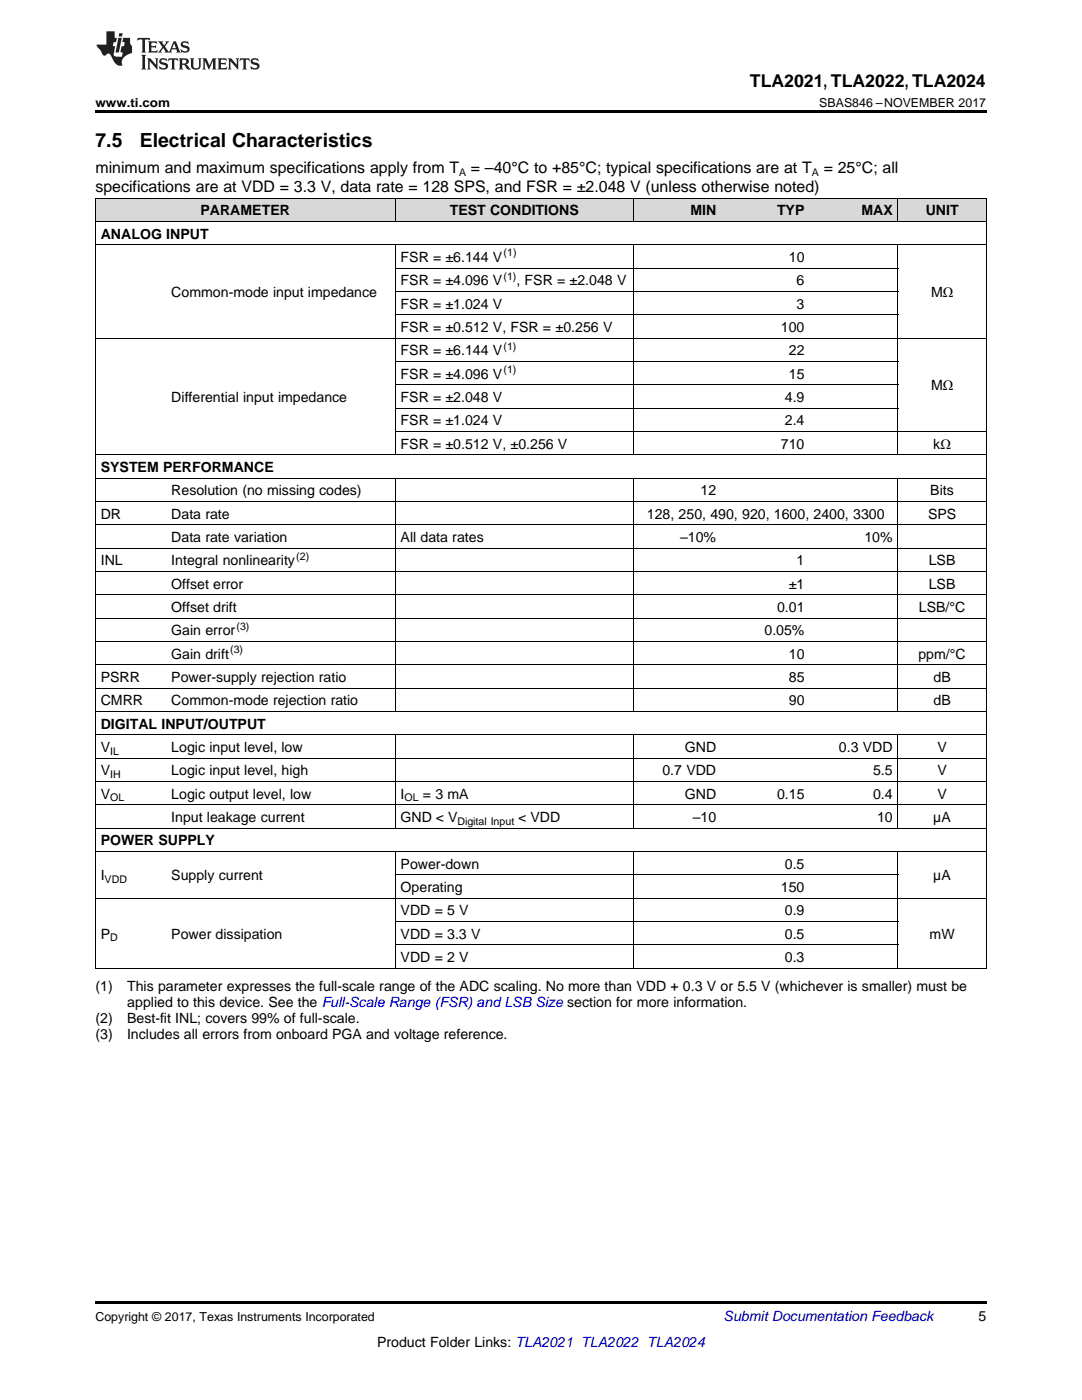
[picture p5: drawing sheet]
<svg xmlns="http://www.w3.org/2000/svg" width="216mm" height="279mm" viewBox="0 0 216 279" stroke-linecap="round" stroke-linejoin="round" font-family="sans-serif">
<defs><g id="words">
<g font-size="3.9">
<text x="19" y="29.3">7.5</text>
<text x="27.9" y="29.3">Electrical Characteristics</text>
</g>
<text font-size="3.5" x="149.6" y="17.3">TLA2021, TLA2022, TLA2024</text>
<g font-size="3.2">
<text x="19" y="34.4">minimum and maximum specifications apply from T</text>
<text x="94" y="34.4">= –40°C to +85°C; typical specifications are at T</text>
<text x="164.4" y="34.4">= 25°C; all</text>
<text x="19" y="38.3">specifications are at VDD = 3.3 V, data rate = 128 SPS, and FSR = ±2.048 V (unless otherwise noted)</text>
</g>
<g font-size="2.8">
<text x="20.1" y="47.6">ANALOG INPUT</text>
<text x="40" y="43">PARAMETER</text>
<text x="89.7" y="43">TEST CONDITIONS</text>
<text x="137.8" y="43">MIN</text>
<text x="155" y="43">TYP</text>
<text x="171.9" y="43">MAX</text>
<text x="184.7" y="43">UNIT</text>
<text x="79.9" y="52.3">FSR = ±6.144 V</text>
<text x="157.4" y="52.3">10</text>
<text x="34.2" y="59.3">Common-mode input impedance</text>
<text x="79.9" y="56.9">FSR = ±4.096 V</text>
<text x="103.1" y="56.9">, FSR = ±2.048 V</text>
<text x="159" y="56.9">6</text>
<text x="185.8" y="59.3">MΩ</text>
<text x="79.9" y="61.6">FSR = ±1.024 V</text>
<text x="159" y="61.6">3</text>
<text x="79.9" y="66.3">FSR = ±0.512 V, FSR = ±0.256 V</text>
<text x="79.9" y="70.9">FSR = ±6.144 V</text>
<text x="155.8" y="66.3">100</text>
<text x="157.4" y="70.9">22</text>
<text x="79.9" y="75.6">FSR = ±4.096 V</text>
<text x="157.4" y="75.6">15</text>
<text x="185.8" y="77.9">MΩ</text>
<text x="34.2" y="80.2">Differential input impedance</text>
<text x="79.9" y="80.2">FSR = ±2.048 V</text>
<text x="156.6" y="80.2">4.9</text>
<text x="79.9" y="84.9">FSR = ±1.024 V</text>
<text x="79.9" y="89.5">FSR = ±0.512 V, ±0.256 V</text>
<text x="155.8" y="89.5">710</text>
<text x="156.6" y="84.9">2.4</text>
<text x="186.2" y="89.5">kΩ</text>
<text x="20.1" y="94.2">SYSTEM PERFORMANCE</text>
<text x="34.2" y="98.8">Resolution (no missing codes)</text>
<text x="139.8" y="98.8">12</text>
<text x="185.6" y="98.8">Bits</text>
<text x="20.1" y="103.5">DR</text>
<text x="34.2" y="103.5">Data rate</text>
<text x="129.1" y="103.5">128, 250, 490, 920, 1600, 2400, 3300</text>
<text x="185.2" y="103.5">SPS</text>
<text x="20.1" y="112.8">INL</text>
<text x="34.2" y="108.2">Data rate variation</text>
<text x="34.2" y="112.8">Integral nonlinearity</text>
<text x="79.9" y="108.2">All data rates</text>
<text x="135.7" y="108.2">–10%</text>
<text x="159" y="112.8">1</text>
<text x="172.5" y="108.2">10%</text>
<text x="185.3" y="112.8">LSB</text>
<text x="34.2" y="117.5">Offset error</text>
<text x="157.4" y="117.5">±1</text>
<text x="185.3" y="117.5">LSB</text>
<text x="34.2" y="122.1">Offset drift</text>
<text x="155" y="122.1">0.01</text>
<text x="183.3" y="122.1">LSB/°C</text>
<text x="34.2" y="126.8">Gain error</text>
<text x="34.2" y="131.4">Gain drift</text>
<text x="152.5" y="126.8">0.05%</text>
<text x="157.4" y="131.4">10</text>
<text x="183.3" y="131.4">ppm/°C</text>
<text x="20.1" y="136.1">PSRR</text>
<text x="34.2" y="136.1">Power-supply rejection ratio</text>
<text x="157.4" y="136.1">85</text>
<text x="186.3" y="136.1">dB</text>
<text x="20.1" y="140.8">CMRR</text>
<text x="34.2" y="140.8">Common-mode rejection ratio</text>
<text x="157.4" y="140.8">90</text>
<text x="186.3" y="140.8">dB</text>
<text x="20.1" y="145.4">DIGITAL INPUT/OUTPUT</text>
<text x="20.1" y="150.1">V</text>
<text x="20.1" y="154.7">V</text>
<text x="34.2" y="150.1">Logic input level, low</text>
<text x="34.2" y="154.7">Logic input level, high</text>
<text x="132.2" y="154.7">0.7 VDD</text>
<text x="136.7" y="150.1">GND</text>
<text x="167.4" y="150.1">0.3 VDD</text>
<text x="174.2" y="154.7">5.5</text>
<text x="187" y="150.1">V</text>
<text x="187" y="154.7">V</text>
<text x="20.1" y="159.4">V</text>
<text x="34.2" y="159.4">Logic output level, low</text>
<text x="79.9" y="159.4">I</text>
<text x="84.4" y="159.4">= 3 mA</text>
<text x="136.7" y="159.4">GND</text>
<text x="155" y="159.4">0.15</text>
<text x="174.2" y="159.4">0.4</text>
<text x="187" y="159.4">V</text>
<text x="34.2" y="164">Input leakage current</text>
<text x="79.9" y="164">GND &lt; V</text>
<text x="103.4" y="164">&lt; VDD</text>
<text x="138.2" y="164">–10</text>
<text x="175" y="164">10</text>
<text x="186.2" y="164">µA</text>
<text x="20.1" y="168.7">POWER SUPPLY</text>
<text x="79.9" y="173.4">Power-down</text>
<text x="156.6" y="173.4">0.5</text>
<text x="20.1" y="175.7">I</text>
<text x="34.2" y="175.7">Supply current</text>
<text x="79.9" y="178">Operating</text>
<text x="155.8" y="178">150</text>
<text x="186.2" y="175.7">µA</text>
<text x="79.9" y="182.7">VDD = 5 V</text>
<text x="156.6" y="182.7">0.9</text>
<text x="20.1" y="187.3">P</text>
<text x="34.2" y="187.3">Power dissipation</text>
<text x="79.9" y="187.3">VDD = 3.3 V</text>
<text x="79.9" y="192">VDD = 2 V</text>
<text x="156.6" y="187.3">0.5</text>
<text x="156.6" y="192">0.3</text>
<text x="185.5" y="187.3">mW</text>
<text x="19" y="197.8">(1)</text>
<text x="25.4" y="197.8">This parameter expresses the full-scale range of the ADC scaling. No more than VDD + 0.3 V or 5.5 V (whichever is smaller) must be</text>
<text x="25.4" y="201">applied to this device. See the Full-Scale Range (FSR) and LSB Size section for more information.</text>
<text x="19" y="204.2">(2)</text>
<text x="19" y="207.4">(3)</text>
<text x="25.4" y="204.2">Best-fit INL; covers 99% of full-scale.</text>
<text x="25.4" y="207.4">Includes all errors from onboard PGA and voltage reference.</text>
<text x="195.3" y="263.6">5</text>
<text x="75.2" y="268.9">Product Folder Links: TLA2021 TLA2022 TLA2024</text>
</g>
<text font-size="2.8" fill="#0000c8" x="144.4" y="263.6">Submit Documentation Feedback</text>
<g font-size="2.5">
<text x="19" y="21.4">www.ti.com</text>
<text x="163.5" y="21.4">SBAS846 –NOVEMBER 2017</text>
<text x="19" y="263.6">Copyright © 2017, Texas Instruments Incorporated</text>
</g>
<g font-size="2.1">
<text x="91.6" y="35.1">A</text>
<text x="162" y="35.1">A</text>
<text x="100.5" y="51.2">(1)</text>
<text x="100.5" y="55.8">(1)</text>
<text x="100.5" y="69.8">(1)</text>
<text x="100.5" y="74.4">(1)</text>
<text x="59.1" y="111.7">(2)</text>
<text x="47.2" y="125.7">(3)</text>
<text x="45.9" y="130.3">(3)</text>
<text x="22" y="150.6">IL</text>
<text x="22" y="155.3">IH</text>
<text x="22" y="159.9">OL</text>
<text x="80.7" y="159.9">OL</text>
<text x="91.3" y="164.6">Digital Input</text>
<text x="20.9" y="176.2">VDD</text>
<text x="22" y="187.9">D</text>
</g>
</g></defs>
<g fill="#d8d8d8">
<path d="M19 39.6h14.1v4.6h-14.1z"/>
<path d="M33.1 39.6h45.8v4.6h-45.8z"/>
<path d="M78.9 39.6h47.5v4.6h-47.5z"/>
<path d="M126.4 39.6h17.6v4.6h-17.6z"/>
<path d="M144 39.6h17.6v4.6h-17.6z"/>
<path d="M161.6 39.6h17.6v4.6h-17.6z"/>
<path d="M179.2 39.6h17.6v4.6h-17.6z"/>
</g>
<path d="M19 22h177.8v.5h-177.8zM19 193.2l.2 .1zM78.8 193.2l.1 .1zM126.3 193.2l.1 .1zM143.9 193.2l.1 .1zM161.5 193.2l.1 .1zM179.1 193.2l.1 .1zM196.7 193.2l.1 .1zM19 259.7h177.8v.5h-177.8z" fill="#000"/>
<g fill="none" stroke="#000" stroke-width=".2">
<path d="M19 39.5h177.8M19.1 39.5v153.8M78.8 39.5v4.7M126.3 39.5v4.7M179.2 39.5v4.7M196.8 39.5v153.8M19 48.8h177.8M19 44.2h177.8M78.8 48.9v41.9M78.9 58.2h100.3M78.9 53.5h100.3M126.3 48.9v41.9"/>
<path d="M179.2 48.9v41.9M19 67.5h177.8M78.9 76.8h100.3M78.9 72.1h100.3M78.9 62.8h100.3M19 95.4h177.8M19 90.8h177.8M78.8 95.4v46.6M78.9 86.1h117.9M78.9 81.4h100.3M126.3 95.4v46.6M179.2 95.4v46.6"/>
<path d="M19 118.7h177.8M19 114h177.8M19 109.4h177.8M19 104.7h177.8M19 100.1h177.8M19 137.3h177.8M19 132.7h177.8M19 128h177.8M19 123.3h177.8M19 155.9h177.8M19 151.3h177.8M19 146.6h177.8"/>
<path d="M19 142h177.8M78.8 146.6v18.7M126.3 146.6v18.7M179.2 146.6v18.7M19 179.2h177.8M19 169.9h177.8M19 165.3h177.8M19 160.6h177.8M78.8 169.9v23.4M78.9 174.6h100.3M126.3 169.9v23.4M179.2 169.9v23.4"/>
<path d="M19 193.2h177.8M78.9 188.5h100.3M78.9 183.9h100.3"/>
</g>
<g fill="#231f20">
<path d="M27.5 7.6l-.1 .5 .4-.2h.6v.1v2.1l-.2 .4h1l-.3-.4v-2.1l.1-.1h.5l.5 .2-.2-.5zM29.5 8.3l.2 .3v1.5l-.2 .4h1.8l.2-.6a1.04 1.04 0 0 1-1.3 .2v-.7h.6l.3 .2v-.6l-.3 .2h-.6v-.6l.8-.1 .4 .3-.2-.5zM31.5 8.3l.9 1.1-.9 1.1h.8l-.2-.2 .5-.7 .4 .7-.2 .2h1.5l-.1-.2 .1-.4h.9l.1 .4-.2 .2h1l-.3-.3-.7-1.9h-.5l-.9 2-.8-1 .9-1h-.8l.1 .3-.3 .5-.4-.6 .2-.2zM34.7 8.6l.4 1h-.7zM36.3 8.4a.63 .63 0 0 0-.2 .7 .63 .63 0 0 0 .6 .4l.6 .2 .1 .2a.75 .75 0 0 1-.7 .4 .75 .75 0 0 1-.6-.5l.1 .7 .1-.1a1.11 1.11 0 0 0 1.5-.6 1.13 1.13 0 0 0-1.2-.8l-.1-.4a1.04 1.04 0 0 1 1.2 .2l-.2-.5-.1 .1-.5-.2zM28.2 10.9l.2 .4v2.2l-.2 .4h1l-.3-.4v-2.2l.3-.4zM29.3 11.6l.3 .4v1.5l-.3 .4h.8l-.2-.4v-1.3l1.5 1.7v-1.9l.2-.4h-.7l.2 .4v.9l-1.1-1.3zM32 11.8a.62 .62 0 0 0-.2 .7 .62 .62 0 0 0 .6 .4l.6 .1 .1 .3a.76 .76 0 0 1-.7 .3 .76 .76 0 0 1-.6-.4l.1 .7 .1-.1a1.11 1.11 0 0 0 1.5-.6 1.13 1.13 0 0 0-1.2-.8l-.1-.4a1.04 1.04 0 0 1 1.2 .2l-.2-.6-.1 .1-.5-.1zM33.7 11.6l-.2 .6a.61 .61 0 0 1 .8-.3v1.6l-.2 .4h.9l-.2-.4v-1.6a.63 .63 0 0 1 .8 .3l-.2-.6zM35.6 11.6l.3 .4v1.5l-.3 .4h1l-.2-.2v-.8l.5 .2a.76 .76 0 0 0 1.2 .7l-1-1a.58 .58 0 0 0 .6-.5 .58 .58 0 0 0-.5-.6zM36.4 11.9h.1a.45 .45 0 0 1 .5 .1 .45 .45 0 0 1 .1 .5l-.7 .2zM37.9 11.6l.2 .2a2.17 2.17 0 0 0 .3 1.9 .99 .99 0 0 0 1.6-.6v-1.1l.2-.4h-.7l.2 .2a1.92 1.92 0 0 1-.2 1.8 .6 .6 0 0 1-.9-.5v-1.1l.2-.4zM40.4 11.6l.2 .4v1.5l-.2 .4h.7l-.2-.4v-1.4l.8 1.8 .8-1.8v1.4l-.2 .4h.9l-.2-.4v-1.5l.2-.4h-.8l-.6 1.5-.6-1.5zM43.4 11.6l.2 .4v1.5l-.2 .4h1.8l.2-.6a1.04 1.04 0 0 1-1.3 .1v-.6h.5l.4 .2v-.6l-.4 .2h-.5v-.7h.8l.3 .3-.1-.6zM45.5 11.6l.2 .4v1.5l-.2 .4h.7l-.2-.4v-1.3l1.5 1.7v-1.9l.2-.4h-.7l.2 .4v.9l-1.1-1.3zM47.9 11.6l-.1 .6a.61 .61 0 0 1 .8-.3v1.6l-.3 .4h1l-.3-.4 .1-1.6a.63 .63 0 0 1 .7 .3l-.1-.6zM50.2 11.8a.62 .62 0 0 0-.2 .7 .62 .62 0 0 0 .6 .4l.6 .1 .2 .3a.76 .76 0 0 1-.8 .3 .76 .76 0 0 1-.6-.4l.1 .7 .2-.1a1.11 1.11 0 0 0 1.5-.6 1.13 1.13 0 0 0-1.3-.8l-.1-.4a1.04 1.04 0 0 1 1.2 .2l-.1-.6-.2 .1-.5-.1z"/>
<path d="M21.2 6.3v2.6h-1.9l.1 .4 .7 .9a.91 .91 0 0 0 1 .8 .56 .56 0 0 1 .5-.3 .56 .56 0 0 1 .5 .3l.4 .8a1.53 1.53 0 0 0 1.9 1.2 1.54 1.54 0 0 1 1-2.1l.9-.3v-1.4a1.52 1.52 0 0 1-.3-1.6h-1.4l-.2 .8h.5l-.2 .8h-.4l-.2 1v.2l.4 .1-.2 .8a1.93 1.93 0 0 1-1.6-.3l.3-1.8h-.5l.2-.8h.4l.2-.8h-.4v-1.3zM23.6 7.6l-.6 2.9h.7l.6-2.9zM23.8 6.6l-.1 .7h.6l.2-.7z"/>
</g>
<use href="#words"/>
</svg>
